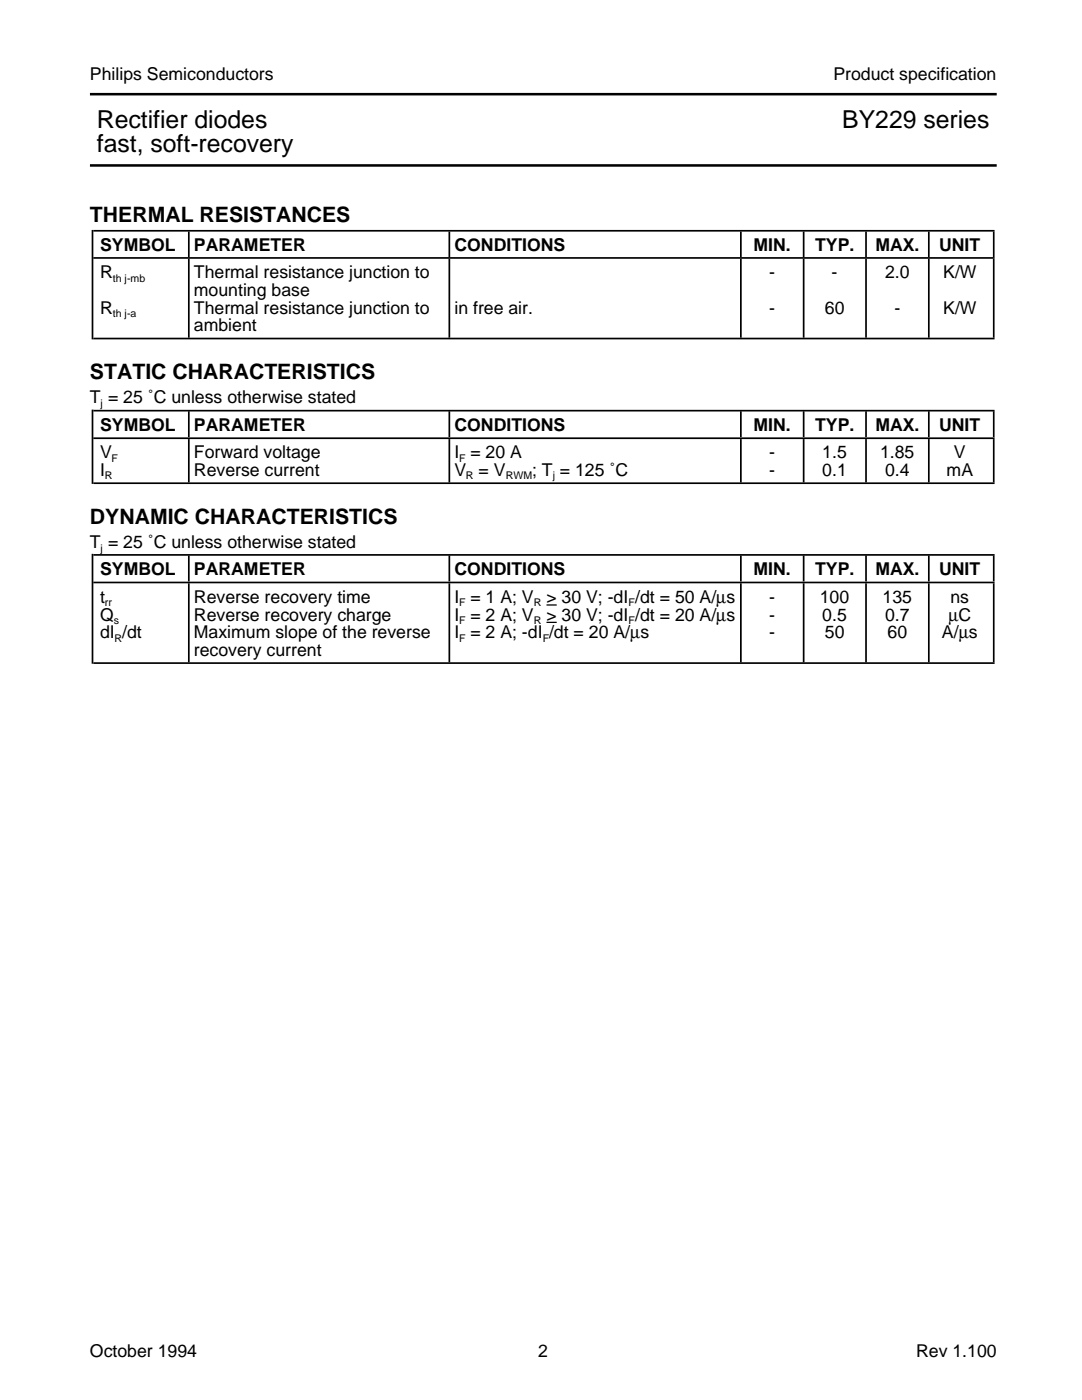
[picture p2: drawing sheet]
<svg xmlns="http://www.w3.org/2000/svg" width="216mm" height="279mm" viewBox="0 0 216 279" stroke-linecap="round" stroke-linejoin="round" font-family="sans-serif">
<defs><g id="words">
<g font-size="4.9">
<text x="19.3" y="25.5">Rectifier diodes</text>
<text x="168.1" y="25.5">BY229 series</text>
<text x="19.3" y="30.4">fast, soft-recovery</text>
</g>
<g font-size="4.2">
<text x="17.9" y="44.4">THERMAL RESISTANCES</text>
<text x="17.9" y="75.7">STATIC CHARACTERISTICS</text>
<text x="17.9" y="104.6">DYNAMIC CHARACTERISTICS</text>
</g>
<g font-size="3.5">
<text x="17.9" y="16">Philips Semiconductors</text>
<text x="166.3" y="16">Product specification</text>
<text x="20" y="50">SYMBOL</text>
<text x="38.7" y="50">PARAMETER</text>
<text x="90.7" y="50">CONDITIONS</text>
<text x="150.4" y="50">MIN.</text>
<text x="162.6" y="50">TYP.</text>
<text x="174.7" y="50">MAX.</text>
<text x="187.4" y="50">UNIT</text>
<text x="20" y="55.5">R</text>
<text x="38.7" y="55.5">Thermal resistance junction to</text>
<text x="38.7" y="59.1">mounting base</text>
<text x="153.5" y="55.5">-</text>
<text x="165.9" y="55.5">-</text>
<text x="176.6" y="55.5">2.0</text>
<text x="188.2" y="55.5">K/W</text>
<text x="20" y="62.7">R</text>
<text x="38.7" y="62.7">Thermal resistance junction to</text>
<text x="90.7" y="62.7">in free air.</text>
<text x="153.5" y="62.7">-</text>
<text x="164.6" y="62.7">60</text>
<text x="178.5" y="62.7">-</text>
<text x="188.2" y="62.7">K/W</text>
<text x="38.7" y="66.1">ambient</text>
<text x="17.9" y="80.4">T = 25 ˚C unless otherwise stated</text>
<text x="20" y="85.9">SYMBOL</text>
<text x="38.7" y="85.9">PARAMETER</text>
<text x="90.7" y="85.9">CONDITIONS</text>
<text x="150.4" y="85.9">MIN.</text>
<text x="162.6" y="85.9">TYP.</text>
<text x="174.7" y="85.9">MAX.</text>
<text x="187.4" y="85.9">UNIT</text>
<text x="20" y="91.4">V</text>
<text x="20" y="95">I</text>
<text x="38.7" y="91.4">Forward voltage</text>
<text x="38.7" y="95">Reverse current</text>
<text x="90.7" y="91.4">I = 20 A</text>
<text x="90.7" y="95">V = V</text>
<text x="106.2" y="95">; T = 125 ˚C</text>
<text x="153.5" y="91.4">-</text>
<text x="153.5" y="95">-</text>
<text x="164.1" y="91.4">1.5</text>
<text x="164.1" y="95">0.1</text>
<text x="175.6" y="91.4">1.85</text>
<text x="176.6" y="95">0.4</text>
<text x="188.9" y="95">mA</text>
<text x="190.3" y="91.4">V</text>
<text x="17.9" y="109.3">T = 25 ˚C unless otherwise stated</text>
<text x="20" y="114.8">SYMBOL</text>
<text x="38.7" y="114.8">PARAMETER</text>
<text x="90.7" y="114.8">CONDITIONS</text>
<text x="150.4" y="114.8">MIN.</text>
<text x="162.6" y="114.8">TYP.</text>
<text x="174.7" y="114.8">MAX.</text>
<text x="187.4" y="114.8">UNIT</text>
<text x="20" y="120.3">t</text>
<text x="20" y="123.9">Q</text>
<text x="38.7" y="120.3">Reverse recovery time</text>
<text x="38.7" y="123.9">Reverse recovery charge</text>
<text x="90.7" y="123.9">I = 2 A; V</text>
<text x="90.7" y="120.3">I = 1 A; V</text>
<text x="109" y="120.3">&gt; 30 V; -dI /dt = 50 A/µs</text>
<text x="109" y="123.9">&gt; 30 V; -dI /dt = 20 A/µs</text>
<text x="153.5" y="120.3">-</text>
<text x="153.5" y="123.9">-</text>
<text x="163.6" y="120.3">100</text>
<text x="164.1" y="123.9">0.5</text>
<text x="176.1" y="120.3">135</text>
<text x="176.6" y="123.9">0.7</text>
<text x="189.2" y="123.9">µC</text>
<text x="189.7" y="120.3">ns</text>
<text x="20" y="127.3">dI /dt</text>
<text x="38.7" y="127.3">Maximum slope of the reverse</text>
<text x="38.7" y="130.9">recovery current</text>
<text x="90.7" y="127.3">I = 2 A; -dI /dt = 20 A/µs</text>
<text x="153.5" y="127.3">-</text>
<text x="164.6" y="127.3">50</text>
<text x="177.1" y="127.3">60</text>
<text x="188" y="127.3">A/µs</text>
<text x="17.9" y="270.8">October 1994</text>
<text x="107.4" y="270.8">2</text>
<text x="182.8" y="270.8">Rev 1.100</text>
</g>
<g font-size="2.1">
<text x="22.5" y="56.3">th j-mb</text>
<text x="22.5" y="63.3">th j-a</text>
<text x="20.1" y="81.2">j</text>
<text x="20.9" y="95.7">R</text>
<text x="22.3" y="92.2">F</text>
<text x="91.6" y="92.2">F</text>
<text x="93" y="95.7">R</text>
<text x="100.9" y="95.7">RWM</text>
<text x="110.3" y="95.7">j</text>
<text x="20.1" y="110.1">j</text>
<text x="20.9" y="121">rr</text>
<text x="22.7" y="124.5">s</text>
<text x="91.6" y="121">F</text>
<text x="91.6" y="124.5">F</text>
<text x="106.5" y="121">R</text>
<text x="106.5" y="124.5">R</text>
<text x="125.4" y="121">F</text>
<text x="125.4" y="124.5">F</text>
<text x="22.9" y="128.1">R</text>
<text x="91.6" y="128.1">F</text>
<text x="108.3" y="128.1">F</text>
</g>
</g></defs>
<path d="M18.6 51.5h179.9M18.6 46.1h179.9M18.6 67.6h179.9M18.6 96.4h179.9M18.6 87.5h179.9M18.6 82h179.9M18.6 116.2h179.9M18.6 110.7h179.9M18.6 132.3h179.9" fill="none" stroke="#000" stroke-width=".34"/>
<path d="M109.1 124.2h2M109.1 120.7h2" fill="none" stroke="#000" stroke-width=".25"/>
<g fill="none" stroke="#000" stroke-width="15.7" stroke-linecap="butt">
<path d="M37.5 59.5h.3M89.5 59.5h.3M147.7 59.5h.3M160.2 59.5h.3M172.6 59.5h.4M185.2 59.5h.3M198.1 59.5h.4M37.5 124.3h.3M89.5 124.3h.3M147.7 124.3h.3M160.2 124.3h.3M172.6 124.3h.4"/>
<path d="M185.2 124.3h.3M198.1 124.3h.4"/>
</g>
<g fill="none" stroke="#000" stroke-width="5.2" stroke-linecap="butt">
<path d="M37.5 84.7h.3M89.5 84.7h.3M147.7 84.7h.3M160.2 84.7h.3M172.6 84.7h.4M185.2 84.7h.3M198.1 84.7h.4M37.5 113.5h.3M89.5 113.5h.3M147.7 113.5h.3M160.2 113.5h.3M172.6 113.5h.4"/>
<path d="M185.2 113.5h.3M198.1 113.5h.4"/>
</g>
<path d="M18.3 121.5h.3" fill="none" stroke="#000" stroke-width="21.9" stroke-linecap="butt"/>
<path d="M37.5 91.9h.3M89.5 91.9h.3M147.7 91.9h.3M160.2 91.9h.3M172.6 91.9h.4M185.2 91.9h.3M198.1 91.9h.4" fill="none" stroke="#000" stroke-width="8.6" stroke-linecap="butt"/>
<path d="M18.3 89.2h.3" fill="none" stroke="#000" stroke-width="14.8" stroke-linecap="butt"/>
<path d="M37.5 48.8h.3M89.5 48.8h.3M147.7 48.8h.3M160.2 48.8h.3M172.6 48.8h.4M185.2 48.8h.3M198.1 48.8h.4" fill="none" stroke="#000" stroke-width="5.1" stroke-linecap="butt"/>
<path d="M18.3 56.8h.3" fill="none" stroke="#000" stroke-width="21.8" stroke-linecap="butt"/>
<path d="M17.9 18.8h181M17.9 33h181" fill="none" stroke="#000" stroke-width=".51"/>
<use href="#words"/>
</svg>
